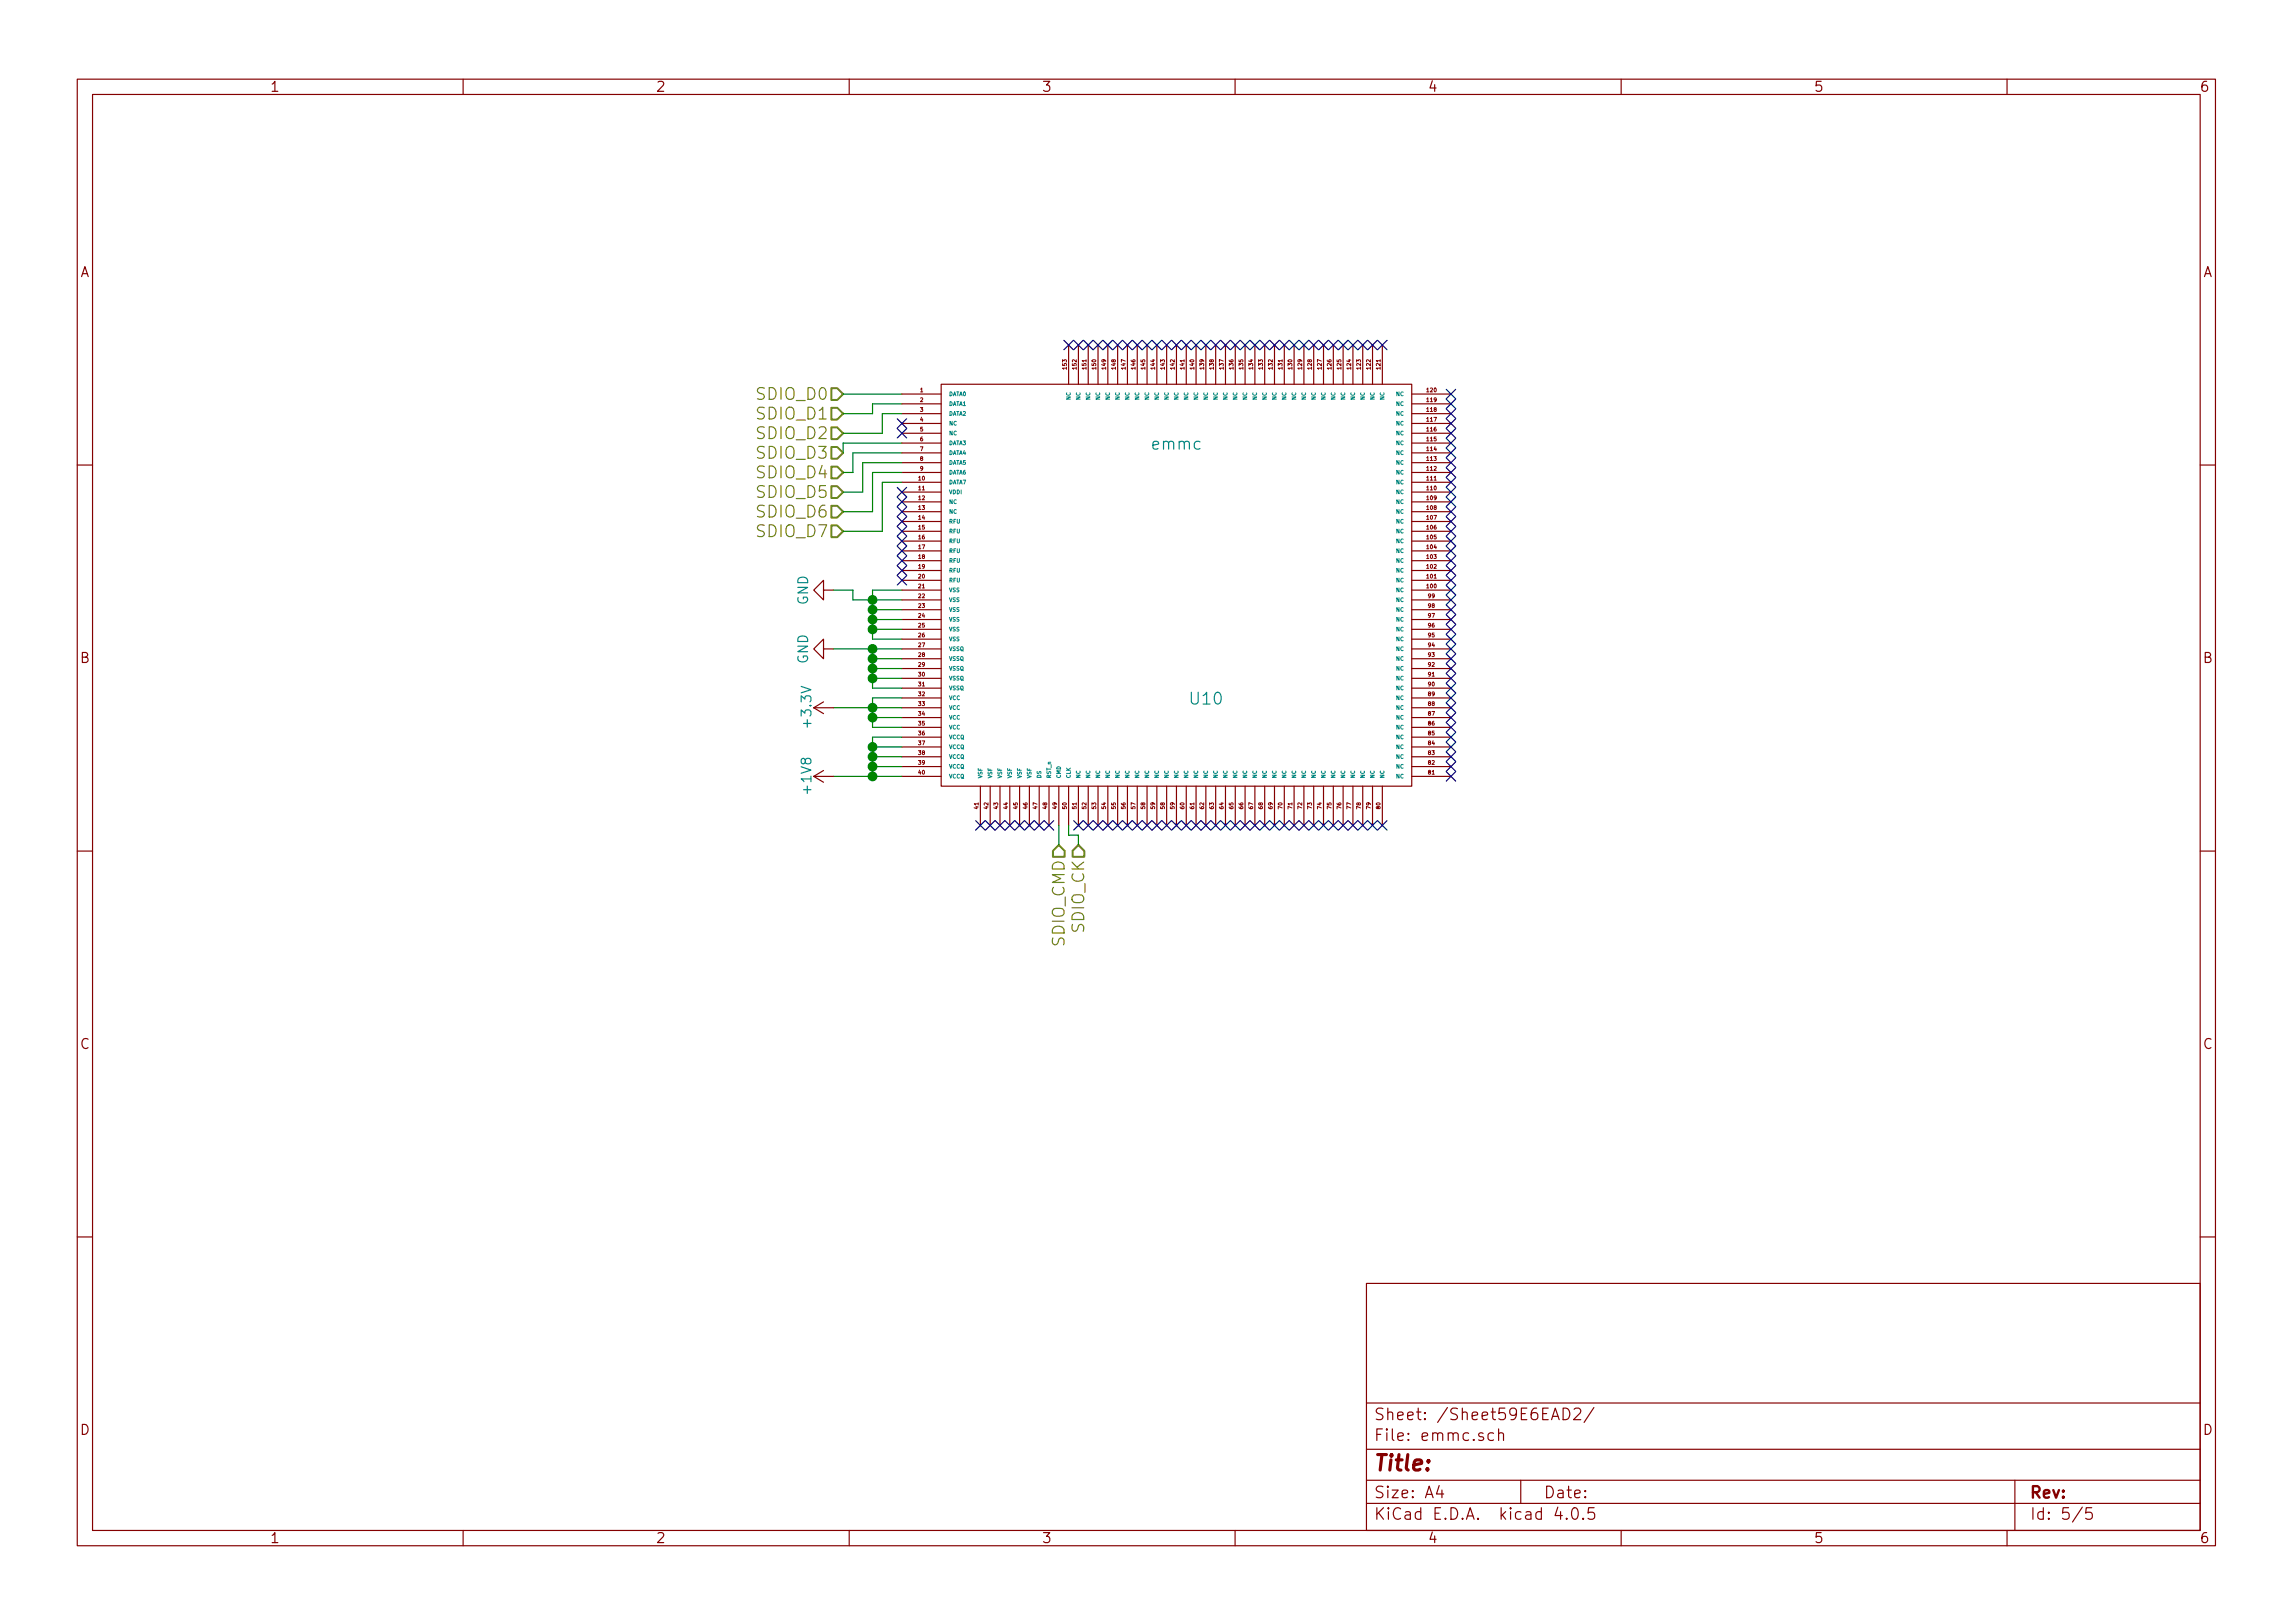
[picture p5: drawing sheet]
<svg xmlns="http://www.w3.org/2000/svg" width="297mm" height="210mm" viewBox="0 0 297 210" stroke-linecap="round" stroke-linejoin="round" font-family="sans-serif">
<defs><g id="words">
<text font-size="2.8" fill="#840000" x="178" y="190.5">Title:</text>
<g font-size="2.1" fill="#848400">
<text x="98.2" y="51.8">SDIO_D0</text>
<text x="98.2" y="54.4">SDIO_D1</text>
<text x="98.2" y="56.9">SDIO_D2</text>
<text x="98.2" y="59.4">SDIO_D3</text>
<text x="98.2" y="62">SDIO_D4</text>
<text x="98.2" y="64.5">SDIO_D5</text>
<text x="98.2" y="67.1">SDIO_D6</text>
<text x="98.2" y="69.6">SDIO_D7</text>
<text x="137.9" y="122.6" transform="rotate(-90 137.9 122.6)">SDIO_CMD</text>
<text x="140.5" y="120.8" transform="rotate(-90 140.5 120.8)">SDIO_CK</text>
</g>
<g font-size="2.1" fill="#008484">
<text x="149.3" y="58.3">emmc</text>
<text x="154.3" y="91.3">U10</text>
</g>
<g font-size="2.1" fill="#840000">
<text x="178" y="184">Sheet: /Sheet59E6EAD2/</text>
<text x="178" y="186.7">File: emmc.sch</text>
<text x="178" y="196.9">KiCad E.D.A. kicad 4.0.5</text>
<text x="178" y="194.1">Size: A4</text>
<text x="200" y="194.1">Date:</text>
<text x="263" y="194.1">Rev:</text>
<text x="263" y="196.9">Id: 5/5</text>
</g>
<g font-size="1.8" fill="#840000">
<text x="35" y="11.9">1</text>
<text x="85" y="11.9">2</text>
<text x="135" y="11.9">3</text>
<text x="185" y="11.9">4</text>
<text x="235" y="11.9">5</text>
<text x="285" y="11.9">6</text>
<text x="10.4" y="35.9">A</text>
<text x="285.4" y="35.9">A</text>
<text x="10.4" y="85.9">B</text>
<text x="285.4" y="85.9">B</text>
<text x="10.4" y="135.9">C</text>
<text x="285.4" y="135.9">C</text>
<text x="10.4" y="185.9">D</text>
<text x="285.4" y="185.9">D</text>
<text x="35" y="199.9">1</text>
<text x="85" y="199.9">2</text>
<text x="135" y="199.9">3</text>
<text x="185" y="199.9">4</text>
<text x="235" y="199.9">5</text>
<text x="285" y="199.9">6</text>
</g>
<g font-size="1.8" fill="#008484">
<text x="104.7" y="78.4" transform="rotate(-90 104.7 78.4)">GND</text>
<text x="104.7" y="86" transform="rotate(-90 104.7 86)">GND</text>
<text x="105.1" y="94" transform="rotate(-90 105.1 94)">+3.3V</text>
<text x="105.1" y="102.6" transform="rotate(-90 105.1 102.6)">+1V8</text>
</g>
<g font-size=".7" fill="#840000">
<text x="138.2" y="47.8" transform="rotate(-90 138.2 47.8)">153</text>
<text x="139.4" y="47.8" transform="rotate(-90 139.4 47.8)">152</text>
<text x="140.7" y="47.8" transform="rotate(-90 140.7 47.8)">151</text>
<text x="142" y="47.8" transform="rotate(-90 142 47.8)">150</text>
<text x="143.3" y="47.8" transform="rotate(-90 143.3 47.8)">149</text>
<text x="144.5" y="47.8" transform="rotate(-90 144.5 47.8)">148</text>
<text x="145.8" y="47.8" transform="rotate(-90 145.8 47.8)">147</text>
<text x="147.1" y="47.8" transform="rotate(-90 147.1 47.8)">146</text>
<text x="148.3" y="47.8" transform="rotate(-90 148.3 47.8)">145</text>
<text x="149.6" y="47.8" transform="rotate(-90 149.6 47.8)">144</text>
<text x="150.9" y="47.8" transform="rotate(-90 150.9 47.8)">143</text>
<text x="152.1" y="47.8" transform="rotate(-90 152.1 47.8)">142</text>
<text x="153.4" y="47.8" transform="rotate(-90 153.4 47.8)">141</text>
<text x="154.7" y="47.8" transform="rotate(-90 154.7 47.8)">140</text>
<text x="156" y="47.8" transform="rotate(-90 156 47.8)">139</text>
<text x="157.2" y="47.8" transform="rotate(-90 157.2 47.8)">138</text>
<text x="158.5" y="47.8" transform="rotate(-90 158.5 47.8)">137</text>
<text x="159.8" y="47.8" transform="rotate(-90 159.8 47.8)">136</text>
<text x="161" y="47.8" transform="rotate(-90 161 47.8)">135</text>
<text x="162.3" y="47.8" transform="rotate(-90 162.3 47.8)">134</text>
<text x="163.6" y="47.8" transform="rotate(-90 163.6 47.8)">133</text>
<text x="164.8" y="47.8" transform="rotate(-90 164.8 47.8)">132</text>
<text x="166.1" y="47.8" transform="rotate(-90 166.1 47.8)">131</text>
<text x="167.4" y="47.8" transform="rotate(-90 167.4 47.8)">130</text>
<text x="168.7" y="47.8" transform="rotate(-90 168.7 47.8)">129</text>
<text x="169.9" y="47.8" transform="rotate(-90 169.9 47.8)">128</text>
<text x="171.2" y="47.8" transform="rotate(-90 171.2 47.8)">127</text>
<text x="172.5" y="47.8" transform="rotate(-90 172.5 47.8)">126</text>
<text x="173.7" y="47.8" transform="rotate(-90 173.7 47.8)">125</text>
<text x="175" y="47.8" transform="rotate(-90 175 47.8)">124</text>
<text x="176.3" y="47.8" transform="rotate(-90 176.3 47.8)">123</text>
<text x="177.5" y="47.8" transform="rotate(-90 177.5 47.8)">122</text>
<text x="178.8" y="47.8" transform="rotate(-90 178.8 47.8)">121</text>
<text x="119.2" y="50.8">1</text>
<text x="119.2" y="52.1">2</text>
<text x="119.2" y="53.3">3</text>
<text x="184.8" y="50.8">120</text>
<text x="184.8" y="53.3">118</text>
<text x="184.8" y="52.1">119</text>
<text x="119.2" y="54.6">4</text>
<text x="119.2" y="55.9">5</text>
<text x="119.2" y="57.1">6</text>
<text x="119.2" y="58.4">7</text>
<text x="119.2" y="59.7">8</text>
<text x="184.8" y="59.7">113</text>
<text x="184.8" y="58.4">114</text>
<text x="184.8" y="57.1">115</text>
<text x="184.8" y="55.9">116</text>
<text x="184.8" y="54.6">117</text>
<text x="119" y="62.2">10</text>
<text x="119" y="63.5">11</text>
<text x="119" y="64.8">12</text>
<text x="119.2" y="61">9</text>
<text x="184.8" y="63.5">110</text>
<text x="184.8" y="62.2">111</text>
<text x="184.8" y="61">112</text>
<text x="184.8" y="64.8">109</text>
<text x="119" y="66">13</text>
<text x="119" y="67.3">14</text>
<text x="119" y="68.6">15</text>
<text x="119" y="69.8">16</text>
<text x="119" y="71.1">17</text>
<text x="184.8" y="71.1">104</text>
<text x="184.8" y="69.8">105</text>
<text x="184.8" y="68.6">106</text>
<text x="184.8" y="67.3">107</text>
<text x="184.8" y="66">108</text>
<text x="119" y="74.9">20</text>
<text x="119" y="76.2">21</text>
<text x="119" y="77.5">22</text>
<text x="119" y="72.4">18</text>
<text x="119" y="73.7">19</text>
<text x="184.8" y="76.2">100</text>
<text x="184.8" y="74.9">101</text>
<text x="184.8" y="73.7">102</text>
<text x="184.8" y="72.4">103</text>
<text x="185" y="77.5">99</text>
<text x="119" y="78.7">23</text>
<text x="119" y="80">24</text>
<text x="119" y="81.3">25</text>
<text x="119" y="82.5">26</text>
<text x="119" y="83.8">27</text>
<text x="185" y="83.8">94</text>
<text x="185" y="82.5">95</text>
<text x="185" y="81.3">96</text>
<text x="185" y="80">97</text>
<text x="185" y="78.7">98</text>
<text x="119" y="87.6">30</text>
<text x="119" y="88.9">31</text>
<text x="119" y="85.1">28</text>
<text x="119" y="86.4">29</text>
<text x="185" y="88.9">90</text>
<text x="185" y="87.6">91</text>
<text x="185" y="86.4">92</text>
<text x="185" y="85.1">93</text>
<text x="119" y="90.2">32</text>
<text x="119" y="91.4">33</text>
<text x="119" y="92.7">34</text>
<text x="119" y="94">35</text>
<text x="119" y="95.2">36</text>
<text x="185" y="95.2">85</text>
<text x="185" y="94">86</text>
<text x="185" y="92.7">87</text>
<text x="185" y="91.4">88</text>
<text x="185" y="90.2">89</text>
<text x="119" y="100.3">40</text>
<text x="119" y="96.5">37</text>
<text x="119" y="97.8">38</text>
<text x="119" y="99.1">39</text>
<text x="185" y="100.3">81</text>
<text x="185" y="99.1">82</text>
<text x="185" y="97.8">83</text>
<text x="185" y="96.5">84</text>
<text x="126.7" y="104.8" transform="rotate(-90 126.7 104.8)">41</text>
<text x="128" y="104.8" transform="rotate(-90 128 104.8)">42</text>
<text x="129.3" y="104.8" transform="rotate(-90 129.3 104.8)">43</text>
<text x="130.6" y="104.8" transform="rotate(-90 130.6 104.8)">44</text>
<text x="131.8" y="104.8" transform="rotate(-90 131.8 104.8)">45</text>
<text x="133.1" y="104.8" transform="rotate(-90 133.1 104.8)">46</text>
<text x="134.4" y="104.8" transform="rotate(-90 134.4 104.8)">47</text>
<text x="135.6" y="104.8" transform="rotate(-90 135.6 104.8)">48</text>
<text x="136.9" y="104.8" transform="rotate(-90 136.9 104.8)">49</text>
<text x="138.2" y="104.8" transform="rotate(-90 138.2 104.8)">50</text>
<text x="139.4" y="104.8" transform="rotate(-90 139.4 104.8)">51</text>
<text x="140.7" y="104.8" transform="rotate(-90 140.7 104.8)">52</text>
<text x="142" y="104.8" transform="rotate(-90 142 104.8)">53</text>
<text x="143.3" y="104.8" transform="rotate(-90 143.3 104.8)">54</text>
<text x="144.5" y="104.8" transform="rotate(-90 144.5 104.8)">55</text>
<text x="145.8" y="104.8" transform="rotate(-90 145.8 104.8)">56</text>
<text x="147.1" y="104.8" transform="rotate(-90 147.1 104.8)">57</text>
<text x="148.3" y="104.8" transform="rotate(-90 148.3 104.8)">58</text>
<text x="149.6" y="104.8" transform="rotate(-90 149.6 104.8)">59</text>
<text x="150.9" y="104.8" transform="rotate(-90 150.9 104.8)">58</text>
<text x="152.1" y="104.8" transform="rotate(-90 152.1 104.8)">59</text>
<text x="153.4" y="104.8" transform="rotate(-90 153.4 104.8)">60</text>
<text x="154.7" y="104.8" transform="rotate(-90 154.7 104.8)">61</text>
<text x="156" y="104.8" transform="rotate(-90 156 104.8)">62</text>
<text x="157.2" y="104.8" transform="rotate(-90 157.2 104.8)">63</text>
<text x="158.5" y="104.8" transform="rotate(-90 158.5 104.8)">64</text>
<text x="159.8" y="104.8" transform="rotate(-90 159.8 104.8)">65</text>
<text x="161" y="104.8" transform="rotate(-90 161 104.8)">66</text>
<text x="162.3" y="104.8" transform="rotate(-90 162.3 104.8)">67</text>
<text x="163.6" y="104.8" transform="rotate(-90 163.6 104.8)">68</text>
<text x="164.8" y="104.8" transform="rotate(-90 164.8 104.8)">69</text>
<text x="166.1" y="104.8" transform="rotate(-90 166.1 104.8)">70</text>
<text x="167.4" y="104.8" transform="rotate(-90 167.4 104.8)">71</text>
<text x="168.7" y="104.8" transform="rotate(-90 168.7 104.8)">72</text>
<text x="169.9" y="104.8" transform="rotate(-90 169.9 104.8)">73</text>
<text x="171.2" y="104.8" transform="rotate(-90 171.2 104.8)">74</text>
<text x="172.5" y="104.8" transform="rotate(-90 172.5 104.8)">75</text>
<text x="173.7" y="104.8" transform="rotate(-90 173.7 104.8)">76</text>
<text x="175" y="104.8" transform="rotate(-90 175 104.8)">77</text>
<text x="176.3" y="104.8" transform="rotate(-90 176.3 104.8)">78</text>
<text x="177.5" y="104.8" transform="rotate(-90 177.5 104.8)">79</text>
<text x="178.8" y="104.8" transform="rotate(-90 178.8 104.8)">80</text>
</g>
<g font-size=".7" fill="#008484">
<text x="122.9" y="51.3">DATA0</text>
<text x="122.9" y="52.6">DATA1</text>
<text x="122.9" y="53.8">DATA2</text>
<text x="138.7" y="51.8" transform="rotate(-90 138.7 51.8)">NC</text>
<text x="140" y="51.8" transform="rotate(-90 140 51.8)">NC</text>
<text x="141.2" y="51.8" transform="rotate(-90 141.2 51.8)">NC</text>
<text x="142.5" y="51.8" transform="rotate(-90 142.5 51.8)">NC</text>
<text x="143.8" y="51.8" transform="rotate(-90 143.8 51.8)">NC</text>
<text x="145" y="51.8" transform="rotate(-90 145 51.8)">NC</text>
<text x="146.3" y="51.8" transform="rotate(-90 146.3 51.8)">NC</text>
<text x="147.6" y="51.8" transform="rotate(-90 147.6 51.8)">NC</text>
<text x="148.8" y="51.8" transform="rotate(-90 148.8 51.8)">NC</text>
<text x="150.1" y="51.8" transform="rotate(-90 150.1 51.8)">NC</text>
<text x="151.4" y="51.8" transform="rotate(-90 151.4 51.8)">NC</text>
<text x="152.7" y="51.8" transform="rotate(-90 152.7 51.8)">NC</text>
<text x="153.9" y="51.8" transform="rotate(-90 153.9 51.8)">NC</text>
<text x="155.2" y="51.8" transform="rotate(-90 155.2 51.8)">NC</text>
<text x="156.5" y="51.8" transform="rotate(-90 156.5 51.8)">NC</text>
<text x="157.7" y="51.8" transform="rotate(-90 157.7 51.8)">NC</text>
<text x="159" y="51.8" transform="rotate(-90 159 51.8)">NC</text>
<text x="160.3" y="51.8" transform="rotate(-90 160.3 51.8)">NC</text>
<text x="161.5" y="51.8" transform="rotate(-90 161.5 51.8)">NC</text>
<text x="162.8" y="51.8" transform="rotate(-90 162.8 51.8)">NC</text>
<text x="164.1" y="51.8" transform="rotate(-90 164.1 51.8)">NC</text>
<text x="165.4" y="51.8" transform="rotate(-90 165.4 51.8)">NC</text>
<text x="166.6" y="51.8" transform="rotate(-90 166.6 51.8)">NC</text>
<text x="167.9" y="51.8" transform="rotate(-90 167.9 51.8)">NC</text>
<text x="169.2" y="51.8" transform="rotate(-90 169.2 51.8)">NC</text>
<text x="170.4" y="51.8" transform="rotate(-90 170.4 51.8)">NC</text>
<text x="171.7" y="51.8" transform="rotate(-90 171.7 51.8)">NC</text>
<text x="173" y="51.8" transform="rotate(-90 173 51.8)">NC</text>
<text x="174.2" y="51.8" transform="rotate(-90 174.2 51.8)">NC</text>
<text x="175.5" y="51.8" transform="rotate(-90 175.5 51.8)">NC</text>
<text x="176.8" y="51.8" transform="rotate(-90 176.8 51.8)">NC</text>
<text x="178.1" y="51.8" transform="rotate(-90 178.1 51.8)">NC</text>
<text x="179.3" y="51.8" transform="rotate(-90 179.3 51.8)">NC</text>
<text x="180.8" y="51.3">NC</text>
<text x="180.8" y="53.8">NC</text>
<text x="180.8" y="52.6">NC</text>
<text x="122.9" y="55.1">NC</text>
<text x="122.9" y="56.4">NC</text>
<text x="122.9" y="57.7">DATA3</text>
<text x="122.9" y="58.9">DATA4</text>
<text x="180.8" y="58.9">NC</text>
<text x="180.8" y="57.7">NC</text>
<text x="180.8" y="56.4">NC</text>
<text x="180.8" y="55.1">NC</text>
<text x="122.9" y="60.2">DATA5</text>
<text x="122.9" y="61.5">DATA6</text>
<text x="122.9" y="62.7">DATA7</text>
<text x="122.9" y="64">VDDI</text>
<text x="122.9" y="65.3">NC</text>
<text x="180.8" y="64">NC</text>
<text x="180.8" y="62.7">NC</text>
<text x="180.8" y="61.5">NC</text>
<text x="180.8" y="60.2">NC</text>
<text x="180.8" y="65.3">NC</text>
<text x="122.9" y="66.5">NC</text>
<text x="122.9" y="67.8">RFU</text>
<text x="122.9" y="69.1">RFU</text>
<text x="122.9" y="70.4">RFU</text>
<text x="122.9" y="71.6">RFU</text>
<text x="180.8" y="71.6">NC</text>
<text x="180.8" y="70.4">NC</text>
<text x="180.8" y="69.1">NC</text>
<text x="180.8" y="67.8">NC</text>
<text x="180.8" y="66.5">NC</text>
<text x="122.9" y="75.4">RFU</text>
<text x="122.9" y="76.7">VSS</text>
<text x="122.9" y="78">VSS</text>
<text x="122.9" y="72.9">RFU</text>
<text x="122.9" y="74.2">RFU</text>
<text x="180.8" y="78">NC</text>
<text x="180.8" y="76.7">NC</text>
<text x="180.8" y="75.4">NC</text>
<text x="180.8" y="74.2">NC</text>
<text x="180.8" y="72.9">NC</text>
<text x="122.9" y="79.2">VSS</text>
<text x="122.9" y="80.5">VSS</text>
<text x="122.9" y="81.8">VSS</text>
<text x="122.9" y="83.1">VSS</text>
<text x="180.8" y="83.1">NC</text>
<text x="180.8" y="81.8">NC</text>
<text x="180.8" y="80.5">NC</text>
<text x="180.8" y="79.2">NC</text>
<text x="122.9" y="88.1">VSSQ</text>
<text x="122.9" y="89.4">VSSQ</text>
<text x="122.9" y="84.3">VSSQ</text>
<text x="122.9" y="85.6">VSSQ</text>
<text x="122.9" y="86.9">VSSQ</text>
<text x="180.8" y="89.4">NC</text>
<text x="180.8" y="88.1">NC</text>
<text x="180.8" y="86.9">NC</text>
<text x="180.8" y="85.6">NC</text>
<text x="180.8" y="84.3">NC</text>
<text x="122.9" y="90.7">VCC</text>
<text x="122.9" y="91.9">VCC</text>
<text x="122.9" y="93.2">VCC</text>
<text x="122.9" y="94.5">VCC</text>
<text x="122.9" y="95.8">VCCQ</text>
<text x="180.8" y="95.8">NC</text>
<text x="180.8" y="94.5">NC</text>
<text x="180.8" y="93.2">NC</text>
<text x="180.8" y="91.9">NC</text>
<text x="180.8" y="90.7">NC</text>
<text x="122.9" y="100.8">VCCQ</text>
<text x="122.9" y="97">VCCQ</text>
<text x="122.9" y="98.3">VCCQ</text>
<text x="122.9" y="99.6">VCCQ</text>
<text x="127.3" y="100.8" transform="rotate(-90 127.3 100.8)">VSF</text>
<text x="128.5" y="100.8" transform="rotate(-90 128.5 100.8)">VSF</text>
<text x="129.8" y="100.8" transform="rotate(-90 129.8 100.8)">VSF</text>
<text x="131.1" y="100.8" transform="rotate(-90 131.1 100.8)">VSF</text>
<text x="132.3" y="100.8" transform="rotate(-90 132.3 100.8)">VSF</text>
<text x="133.6" y="100.8" transform="rotate(-90 133.6 100.8)">VSF</text>
<text x="134.9" y="100.8" transform="rotate(-90 134.9 100.8)">DS</text>
<text x="136.1" y="100.8" transform="rotate(-90 136.1 100.8)">RST_n</text>
<text x="137.4" y="100.8" transform="rotate(-90 137.4 100.8)">CMD</text>
<text x="138.7" y="100.8" transform="rotate(-90 138.7 100.8)">CLK</text>
<text x="140" y="100.8" transform="rotate(-90 140 100.8)">NC</text>
<text x="141.2" y="100.8" transform="rotate(-90 141.2 100.8)">NC</text>
<text x="142.5" y="100.8" transform="rotate(-90 142.5 100.8)">NC</text>
<text x="143.8" y="100.8" transform="rotate(-90 143.8 100.8)">NC</text>
<text x="145" y="100.8" transform="rotate(-90 145 100.8)">NC</text>
<text x="146.3" y="100.8" transform="rotate(-90 146.3 100.8)">NC</text>
<text x="147.6" y="100.8" transform="rotate(-90 147.6 100.8)">NC</text>
<text x="148.8" y="100.8" transform="rotate(-90 148.8 100.8)">NC</text>
<text x="150.1" y="100.8" transform="rotate(-90 150.1 100.8)">NC</text>
<text x="151.4" y="100.8" transform="rotate(-90 151.4 100.8)">NC</text>
<text x="152.7" y="100.8" transform="rotate(-90 152.7 100.8)">NC</text>
<text x="153.9" y="100.8" transform="rotate(-90 153.9 100.8)">NC</text>
<text x="155.2" y="100.8" transform="rotate(-90 155.2 100.8)">NC</text>
<text x="156.5" y="100.8" transform="rotate(-90 156.5 100.8)">NC</text>
<text x="157.7" y="100.8" transform="rotate(-90 157.7 100.8)">NC</text>
<text x="159" y="100.8" transform="rotate(-90 159 100.8)">NC</text>
<text x="160.3" y="100.8" transform="rotate(-90 160.3 100.8)">NC</text>
<text x="161.5" y="100.8" transform="rotate(-90 161.5 100.8)">NC</text>
<text x="162.8" y="100.8" transform="rotate(-90 162.8 100.8)">NC</text>
<text x="164.1" y="100.8" transform="rotate(-90 164.1 100.8)">NC</text>
<text x="165.4" y="100.8" transform="rotate(-90 165.4 100.8)">NC</text>
<text x="166.6" y="100.8" transform="rotate(-90 166.6 100.8)">NC</text>
<text x="167.9" y="100.8" transform="rotate(-90 167.9 100.8)">NC</text>
<text x="169.2" y="100.8" transform="rotate(-90 169.2 100.8)">NC</text>
<text x="170.4" y="100.8" transform="rotate(-90 170.4 100.8)">NC</text>
<text x="171.7" y="100.8" transform="rotate(-90 171.7 100.8)">NC</text>
<text x="173" y="100.8" transform="rotate(-90 173 100.8)">NC</text>
<text x="174.2" y="100.8" transform="rotate(-90 174.2 100.8)">NC</text>
<text x="175.5" y="100.8" transform="rotate(-90 175.5 100.8)">NC</text>
<text x="176.8" y="100.8" transform="rotate(-90 176.8 100.8)">NC</text>
<text x="178.1" y="100.8" transform="rotate(-90 178.1 100.8)">NC</text>
<text x="179.3" y="100.8" transform="rotate(-90 179.3 100.8)">NC</text>
<text x="180.8" y="100.8">NC</text>
<text x="180.8" y="99.6">NC</text>
<text x="180.8" y="98.3">NC</text>
<text x="180.8" y="97">NC</text>
</g>
</g></defs>
<g fill="none" stroke="#840000" stroke-width=".15">
<path d="M10 10.3h277v189.9h-277zM12 12.2h273v186.1h-273zM60 10.3v1.9M110 10.3v1.9M160 10.3v1.9M210 10.3v1.9M260 10.3v1.9M116.8 51h5.1M116.8 52.3h5.1M116.8 53.6h5.1M116.8 54.9h5.1M116.8 56.1h5.1"/>
<path d="M116.8 57.4h5.1M116.8 58.7h5.1M116.8 59.9h5.1M121.9 49.8h61v52h-61zM138.4 44.7v5.1M139.7 44.7v5.1M141 44.7v5.1M142.2 44.7v5.1M143.5 44.7v5.1M144.8 44.7v5.1M146 44.7v5.1M147.3 44.7v5.1"/>
<path d="M148.6 44.7v5.1M149.9 44.7v5.1M151.1 44.7v5.1M152.4 44.7v5.1M153.7 44.7v5.1M154.9 44.7v5.1M156.2 44.7v5.1M157.5 44.7v5.1M158.7 44.7v5.1M160 44.7v5.1M161.3 44.7v5.1M162.6 44.7v5.1"/>
<path d="M163.8 44.7v5.1M165.1 44.7v5.1M166.4 44.7v5.1M167.6 44.7v5.1M168.9 44.7v5.1M170.2 44.7v5.1M171.4 44.7v5.1M172.7 44.7v5.1M174 44.7v5.1M175.3 44.7v5.1M176.5 44.7v5.1M177.8 44.7v5.1"/>
<path d="M179.1 44.7v5.1M182.9 51h5.1M182.9 52.3h5.1M182.9 53.6h5.1M182.9 54.9h5.1M182.9 56.1h5.1M182.9 57.4h5.1M182.9 58.7h5.1M182.9 59.9h5.1M10 60.2h2M106.7 76.4v-1.2l-1.3 1.2 1.3 1.3v-1.3h1.2M116.8 61.2h5.1"/>
<path d="M116.8 62.5h5.1M116.8 75.2h5.1M116.8 63.7h5.1M116.8 76.4h5.1M116.8 65h5.1M116.8 77.7h5.1M116.8 66.3h5.1M116.8 79h5.1M116.8 67.6h5.1M116.8 68.8h5.1M116.8 70.1h5.1M116.8 71.4h5.1"/>
<path d="M116.8 72.6h5.1M116.8 73.9h5.1M182.9 61.2h5.1M182.9 62.5h5.1M182.9 75.2h5.1M182.9 63.7h5.1M182.9 76.4h5.1M182.9 65h5.1M182.9 77.7h5.1M182.9 66.3h5.1M182.9 79h5.1M182.9 67.6h5.1"/>
<path d="M182.9 68.8h5.1M182.9 70.1h5.1M182.9 71.4h5.1M182.9 72.6h5.1M182.9 73.9h5.1M285 60.2h2M105.4 91.7h2.5M105.4 91.7l1.3 .8M106.7 84.1v-1.3l-1.3 1.3 1.3 1.2v-1.2h1.2M106.7 99.8l-1.3 .8M106.7 90.9l-1.3 .8M116.8 87.9h5.1"/>
<path d="M116.8 89.1h5.1M116.8 90.4h5.1M116.8 99.3h5.1M116.8 86.6h5.1M116.8 91.7h5.1M116.8 98h5.1M116.8 85.3h5.1M116.8 80.3h5.1M116.8 93h5.1M116.8 96.8h5.1M116.8 84.1h5.1M116.8 81.5h5.1"/>
<path d="M116.8 94.2h5.1M116.8 95.5h5.1M116.8 82.8h5.1M182.9 87.9h5.1M182.9 89.1h5.1M182.9 90.4h5.1M182.9 99.3h5.1M182.9 86.6h5.1M182.9 91.7h5.1M182.9 98h5.1M182.9 85.3h5.1M182.9 80.3h5.1"/>
<path d="M182.9 93h5.1M182.9 96.8h5.1M182.9 84.1h5.1M182.9 81.5h5.1M182.9 94.2h5.1M182.9 95.5h5.1M182.9 82.8h5.1M10 110.3h2M105.4 100.6h2.5M105.4 100.6l1.3 .7M116.8 100.6h5.1M127 101.8v5.1"/>
<path d="M128.3 101.8v5.1M129.5 101.8v5.1M130.8 101.8v5.1M132.1 101.8v5.1M133.3 101.8v5.1M134.6 101.8v5.1M135.9 101.8v5.1M137.2 101.8v5.1M138.4 101.8v5.1M139.7 101.8v5.1M141 101.8v5.1M142.2 101.8v5.1"/>
<path d="M143.5 101.8v5.1M144.8 101.8v5.1M146 101.8v5.1M147.3 101.8v5.1M148.6 101.8v5.1M149.9 101.8v5.1M151.1 101.8v5.1M152.4 101.8v5.1M153.7 101.8v5.1M154.9 101.8v5.1M156.2 101.8v5.1M157.5 101.8v5.1"/>
<path d="M158.7 101.8v5.1M160 101.8v5.1M161.3 101.8v5.1M162.6 101.8v5.1M163.8 101.8v5.1M165.1 101.8v5.1M166.4 101.8v5.1M167.6 101.8v5.1M168.9 101.8v5.1M170.2 101.8v5.1M171.4 101.8v5.1M172.7 101.8v5.1"/>
<path d="M174 101.8v5.1M175.3 101.8v5.1M176.5 101.8v5.1M177.8 101.8v5.1M179.1 101.8v5.1M182.9 100.6h5.1M285 110.3h2M10 160.2h2M177 166.3h108v32h-108zM285 160.2h2M60 198.3v1.9M110 198.3v1.9"/>
<path d="M160 198.3v1.9M177 194.8h108M177 191.8h108M177 187.8h108M177 181.8h108M186.4 192.5l-.3 1h.9M186.8 193v1M193.5 185.7l-.5-.1-.2 .3v.6l.2 .1 .5-.1M194.1 185.7a.38 .38 0 0 1 .7 .1v.8M194.1 185.1v1.5M197 191.8v3M201.8 195.2l-.4 1.1h1"/>
<path d="M202.5 182.4a.79 .79 0 0 1 .8 .5 .79 .79 0 0 1-.2 .9l-.6 .1zM202.9 196.7h.1l-.1 .1v-.1v.1M203.8 195.4a.34 .34 0 0 1 .6 .2 .77 .77 0 0 1-.5 1.2 .97 .97 0 0 1-.1-1.4zM203.9 182.6l.2-.2 .5 .1a.37 .37 0 0 1 .1 .6l-.9 .8h1M205.1 196.7h.1l-.1 .1-.1-.1h.1v.1M206.5 182.3l-1.3 2M206.5 195.3h-.7l-.1 .7a.62 .62 0 0 1 .7 0l.2 .2-.1 .5-.2 .1h-.4l-.2-.1M210 198.3v1.9M260 198.3v1.9M261 191.8v6.5M269.7 195.2l-1.2 2M271 195.3h-.7l-.1 .7a.62 .62 0 0 1 .7 0l.1 .2v.5l-.2 .1h-.4l-.2-.1"/>
</g>
<path d="M107.7 50.3h.8l.7 .7-.7 .8h-.8zM107.7 52.8h.8l.7 .8-.7 .8h-.8zM107.7 55.4h.8l.7 .7-.7 .8h-.8zM107.7 57.9h.8l.7 .8-.7 .7h-.8zM107.7 60.4h.8l.7 .8-.7 .8h-.8zM107.7 63h.8l.7 .7-.7 .8h-.8zM107.7 65.5h.8l.7 .8-.7 .8h-.8zM107.7 68.1h.8l.7 .7-.7 .8h-.8zM137.2 109.5l.7 .7v.8h-1.5v-.8zM139.7 109.5l.8 .7v.8h-1.6v-.8z" fill="none" stroke="#848400" stroke-width=".25"/>
<g fill="none" stroke="#000084" stroke-width=".15">
<path d="M116.2 54.2l1.2 1.3M116.2 55.5l1.2 1.2M117.4 54.2l-1.2 1.3M117.4 55.5l-1.2 1.2M137.8 44.1l1.2 1.2M139 44.1l-1.2 1.2M139.1 44.1l1.2 1.2M140.3 44.1l-1.2 1.2M140.4 44.1l1.2 1.2M141.6 44.1l-1.2 1.2M141.6 44.1l1.2 1.2M142.8 44.1l-1.2 1.2"/>
<path d="M142.9 44.1l1.2 1.2M144.1 44.1l-1.2 1.2M144.2 44.1l1.2 1.2M145.4 44.1l-1.2 1.2M145.4 44.1l1.3 1.2M146.7 44.1l-1.3 1.2M146.7 44.1l1.2 1.2M147.9 44.1l-1.2 1.2M148 44.1l1.2 1.2M149.2 44.1l-1.2 1.2M149.3 44.1l1.2 1.2M150.5 44.1l-1.2 1.2"/>
<path d="M150.5 44.1l1.2 1.2M151.7 44.1l-1.2 1.2M151.8 44.1l1.2 1.2M153 44.1l-1.2 1.2M153.1 44.1l1.2 1.2M154.3 44.1l-1.2 1.2M154.3 44.1l1.2 1.2M155.5 44.1l-1.2 1.2M155.6 44.1l1.2 1.2M156.8 44.1l-1.2 1.2M156.9 44.1l1.2 1.2M158.1 44.1l-1.2 1.2"/>
<path d="M158.1 44.1l1.3 1.2M159.4 44.1l-1.3 1.2M159.4 44.1l1.2 1.2M160.6 44.1l-1.2 1.2M160.7 44.1l1.2 1.2M161.9 44.1l-1.2 1.2M162 44.1l1.2 1.2M163.2 44.1l-1.2 1.2M163.2 44.1l1.2 1.2M164.4 44.1l-1.2 1.2M164.5 44.1l1.2 1.2M165.7 44.1l-1.2 1.2"/>
<path d="M165.8 44.1l1.2 1.2M167 44.1l-1.2 1.2M167 44.1l1.2 1.2M168.2 44.1l-1.2 1.2M168.3 44.1l1.2 1.2M169.5 44.1l-1.2 1.2M169.6 44.1l1.2 1.2M170.8 44.1l-1.2 1.2M170.8 44.1l1.3 1.2M172.1 44.1l-1.3 1.2M172.1 44.1l1.2 1.2M173.3 44.1l-1.2 1.2"/>
<path d="M173.4 44.1l1.2 1.2M174.6 44.1l-1.2 1.2M174.7 44.1l1.2 1.2M175.9 44.1l-1.2 1.2M175.9 44.1l1.2 1.2M177.1 44.1l-1.2 1.2M177.2 44.1l1.2 1.2M178.4 44.1l-1.2 1.2M178.5 44.1l1.2 1.2M179.7 44.1l-1.2 1.2M187.4 59.3l1.2 1.2M187.4 58.1l1.2 1.2"/>
<path d="M187.4 56.8l1.2 1.2M187.4 55.5l1.2 1.2M187.4 54.2l1.2 1.3M187.4 53l1.2 1.2M187.4 51.7l1.2 1.2M187.4 50.4l1.2 1.3M188.6 59.3l-1.2 1.2M188.6 58.1l-1.2 1.2M188.6 54.2l-1.2 1.3M188.6 50.4l-1.2 1.3M188.6 56.8l-1.2 1.2M188.6 55.5l-1.2 1.2"/>
<path d="M188.6 53l-1.2 1.2M188.6 51.7l-1.2 1.2M116.2 63.1l1.2 1.3M116.2 64.4l1.2 1.2M116.2 65.7l1.2 1.2M116.2 66.9l1.2 1.3M116.2 68.2l1.2 1.2M116.2 69.5l1.2 1.2M116.2 70.8l1.2 1.2M116.2 72l1.2 1.2M116.2 73.3l1.2 1.2M116.2 74.6l1.2 1.2"/>
<path d="M117.4 74.6l-1.2 1.2M117.4 73.3l-1.2 1.2M117.4 70.8l-1.2 1.2M117.4 69.5l-1.2 1.2M117.4 68.2l-1.2 1.2M117.4 65.7l-1.2 1.2M117.4 63.1l-1.2 1.3M117.4 64.4l-1.2 1.2M117.4 66.9l-1.2 1.3M117.4 72l-1.2 1.2M187.4 79.6l1.2 1.3M187.4 78.4l1.2 1.2"/>
<path d="M187.4 77.1l1.2 1.2M187.4 75.8l1.2 1.3M187.4 74.6l1.2 1.2M187.4 73.3l1.2 1.2M187.4 72l1.2 1.2M187.4 70.8l1.2 1.2M187.4 69.5l1.2 1.2M187.4 68.2l1.2 1.2M187.4 66.9l1.2 1.3M187.4 65.7l1.2 1.2M187.4 64.4l1.2 1.2M187.4 63.1l1.2 1.3"/>
<path d="M187.4 61.9l1.2 1.2M187.4 60.6l1.2 1.2M188.6 79.6l-1.2 1.3M188.6 78.4l-1.2 1.2M188.6 77.1l-1.2 1.2M188.6 74.6l-1.2 1.2M188.6 73.3l-1.2 1.2M188.6 72l-1.2 1.2M188.6 69.5l-1.2 1.2M188.6 68.2l-1.2 1.2M188.6 64.4l-1.2 1.2M188.6 63.1l-1.2 1.3"/>
<path d="M188.6 60.6l-1.2 1.2M188.6 75.8l-1.2 1.3M188.6 70.8l-1.2 1.2M188.6 66.9l-1.2 1.3M188.6 65.7l-1.2 1.2M188.6 61.9l-1.2 1.2M187.4 100l1.2 1.2M187.4 98.7l1.2 1.2M187.4 97.4l1.2 1.2M187.4 96.2l1.2 1.2M187.4 94.9l1.2 1.2M187.4 93.6l1.2 1.2"/>
<path d="M187.4 92.3l1.2 1.3M187.4 91.1l1.2 1.2M187.4 89.8l1.2 1.2M187.4 88.5l1.2 1.3M187.4 87.3l1.2 1.2M187.4 86l1.2 1.2M187.4 84.7l1.2 1.2M187.4 83.5l1.2 1.2M187.4 82.2l1.2 1.2M187.4 80.9l1.2 1.2M188.6 97.4l-1.2 1.2M188.6 96.2l-1.2 1.2"/>
<path d="M188.6 94.9l-1.2 1.2M188.6 93.6l-1.2 1.2M188.6 92.3l-1.2 1.3M188.6 91.1l-1.2 1.2M188.6 88.5l-1.2 1.3M188.6 87.3l-1.2 1.2M188.6 86l-1.2 1.2M188.6 83.5l-1.2 1.2M188.6 82.2l-1.2 1.2M188.6 80.9l-1.2 1.2M188.6 100l-1.2 1.2M188.6 98.7l-1.2 1.2"/>
<path d="M188.6 89.8l-1.2 1.2M188.6 84.7l-1.2 1.2M126.4 106.3l1.2 1.2M127.6 106.3l-1.2 1.2M127.7 106.3l1.2 1.2M128.9 106.3l-1.2 1.2M128.9 106.3l1.2 1.2M130.1 106.3l-1.2 1.2M130.2 106.3l1.2 1.2M131.4 106.3l-1.2 1.2M131.5 106.3l1.2 1.2M132.7 106.3l-1.2 1.2"/>
<path d="M132.7 106.3l1.3 1.2M134 106.3l-1.3 1.2M134 106.3l1.2 1.2M135.2 106.3l-1.2 1.2M135.3 106.3l1.2 1.2M136.5 106.3l-1.2 1.2M139.1 106.3l1.2 1.2M140.3 106.3l-1.2 1.2M140.4 106.3l1.2 1.2M141.6 106.3l-1.2 1.2M141.6 106.3l1.2 1.2M142.8 106.3l-1.2 1.2"/>
<path d="M142.9 106.3l1.2 1.2M144.1 106.3l-1.2 1.2M144.2 106.3l1.2 1.2M145.4 106.3l-1.2 1.2M145.4 106.3l1.3 1.2M146.7 106.3l-1.3 1.2M146.7 106.3l1.2 1.2M147.9 106.3l-1.2 1.2M148 106.3l1.2 1.2M149.2 106.3l-1.2 1.2M149.3 106.3l1.2 1.2M150.5 106.3l-1.2 1.2"/>
<path d="M150.5 106.3l1.2 1.2M151.7 106.3l-1.2 1.2M151.8 106.3l1.2 1.2M153 106.3l-1.2 1.2M153.1 106.3l1.2 1.2M154.3 106.3l-1.2 1.2M154.3 106.3l1.2 1.2M155.5 106.3l-1.2 1.2M155.6 106.3l1.2 1.2M156.8 106.3l-1.2 1.2M156.9 106.3l1.2 1.2M158.1 106.3l-1.2 1.2"/>
<path d="M158.1 106.3l1.3 1.2M159.4 106.3l-1.3 1.2M159.4 106.3l1.2 1.2M160.6 106.3l-1.2 1.2M160.7 106.3l1.2 1.2M161.9 106.3l-1.2 1.2M162 106.3l1.2 1.2M163.2 106.3l-1.2 1.2M163.2 106.3l1.2 1.2M164.4 106.3l-1.2 1.2M164.5 106.3l1.2 1.2M165.7 106.3l-1.2 1.2"/>
<path d="M165.8 106.3l1.2 1.2M167 106.3l-1.2 1.2M167 106.3l1.2 1.2M168.2 106.3l-1.2 1.2M168.3 106.3l1.2 1.2M169.5 106.3l-1.2 1.2M169.6 106.3l1.2 1.2M170.8 106.3l-1.2 1.2M170.8 106.3l1.3 1.2M172.1 106.3l-1.3 1.2M172.1 106.3l1.2 1.2M173.3 106.3l-1.2 1.2"/>
<path d="M173.4 106.3l1.2 1.2M174.6 106.3l-1.2 1.2M174.7 106.3l1.2 1.2M175.9 106.3l-1.2 1.2M175.9 106.3l1.2 1.2M177.1 106.3l-1.2 1.2M177.2 106.3l1.2 1.2M178.4 106.3l-1.2 1.2M178.5 106.3l1.2 1.2M179.7 106.3l-1.2 1.2"/>
</g>
<g fill="none" stroke="#008400" stroke-width=".15">
<path d="M109.2 51h7.6M116.8 52.3h-3.8v1.3h-3.8M116.8 53.6h-2.5v2.5h-5.1M116.8 57.4h-7.6v1.3M116.8 58.7h-6.3v2.5h-1.3M116.8 59.9h-5v3.8h-2.6M107.9 76.4h2.6v1.3h6.3M113 79h3.8M116.8 61.2h-3.8v5.1h-3.8M116.8 76.4h-3.8v6.4h3.8M116.8 62.5h-2.5v6.3h-5.1M107.9 84.1h8.9"/>
<path d="M107.9 91.7h8.9M113 84.1v5h3.8M113 80.3h3.8M113 81.5h3.8M113 85.3h3.8M113 86.6h3.8M113 87.9h3.8M113 93h3.8M113 96.8h3.8M113 98h3.8M113 99.3h3.8M116.8 90.4h-3.8v3.8h3.8"/>
<path d="M116.8 95.5h-3.8v5.1M107.9 100.6h8.9M137.2 106.9v2.6M138.4 106.9v1.3h1.3v1.3"/>
</g>
<g fill="#008400" stroke="#008400" stroke-width=".25">
<circle cx="113" cy="77.7" r=".51"/>
<circle cx="113" cy="79" r=".51"/>
<circle cx="113" cy="80.3" r=".51"/>
<circle cx="113" cy="81.5" r=".51"/>
<circle cx="113" cy="85.3" r=".51"/>
<circle cx="113" cy="86.6" r=".51"/>
<circle cx="113" cy="87.9" r=".51"/>
<circle cx="113" cy="91.7" r=".51"/>
<circle cx="113" cy="93" r=".51"/>
<circle cx="113" cy="96.8" r=".51"/>
<circle cx="113" cy="98" r=".51"/>
<circle cx="113" cy="99.3" r=".51"/>
<circle cx="113" cy="100.6" r=".51"/>
<circle cx="113" cy="84.1" r=".51"/>
</g>
<use href="#words"/>
</svg>
